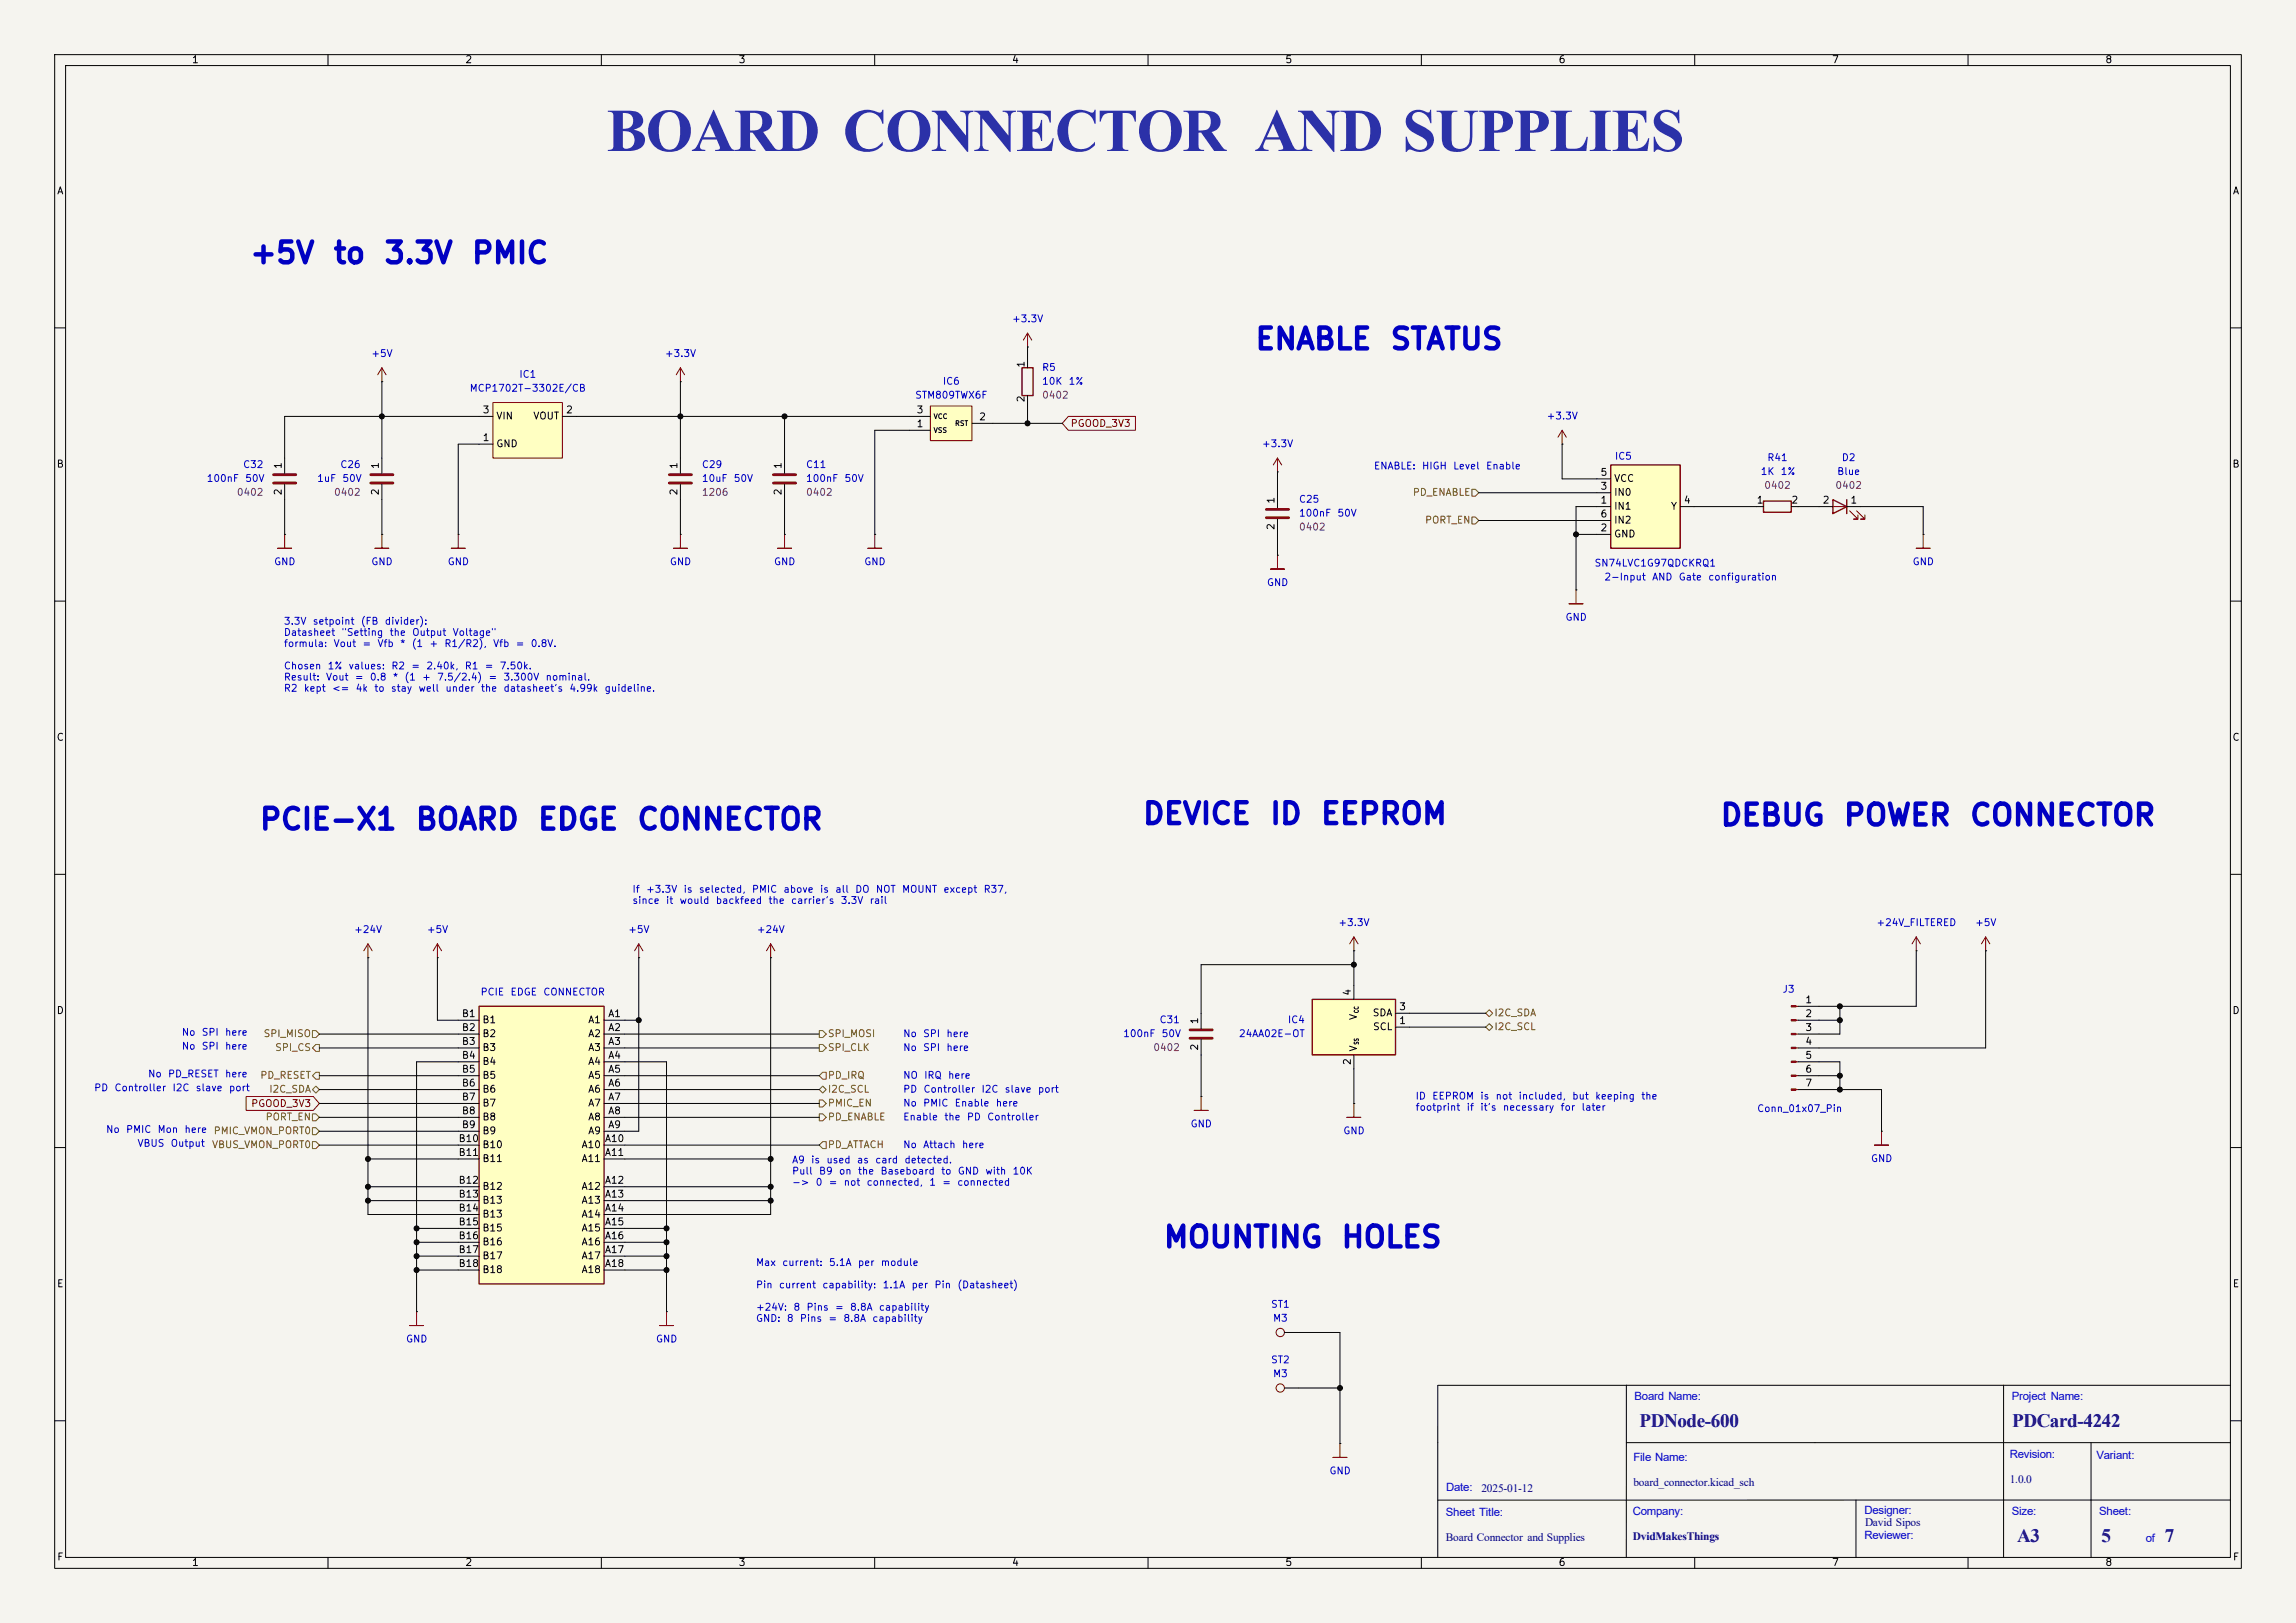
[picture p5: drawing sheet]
<svg xmlns="http://www.w3.org/2000/svg" width="420mm" height="297mm" viewBox="0 0 420 297" stroke-linecap="round" stroke-linejoin="round" font-family="sans-serif">
<defs><g id="words">
<text font-size="11.1" fill="#2b31a8" x="111" y="27.6">BOARD CONNECTOR AND SUPPLIES</text>
<g font-size="3.8" fill="#0000c2">
<text x="45.5" y="49.2">+5V</text>
<text x="60.7" y="49.2">to</text>
<text x="70" y="49.2">3.3V</text>
<text x="86" y="49.2">PMIC</text>
<text x="229.4" y="64.9">ENABLE</text>
<text x="254.1" y="64.9">STATUS</text>
<text x="47.2" y="152.8">PCIE-X1</text>
<text x="75.8" y="152.8">BOARD</text>
<text x="98.1" y="152.8">EDGE</text>
<text x="116.3" y="152.8">CONNECTOR</text>
<text x="208.8" y="151.8">DEVICE</text>
<text x="232" y="151.8">ID</text>
<text x="241.3" y="151.8">EEPROM</text>
<text x="314.5" y="152">DEBUG</text>
<text x="337" y="152">POWER</text>
<text x="360.1" y="152">CONNECTOR</text>
<text x="212.6" y="229.2">MOUNTING</text>
<text x="245.1" y="229.2">HOLES</text>
</g>
<g font-size="3.5" fill="#00007f">
<text x="299.9" y="261.1">PDNode-600</text>
<text x="368.1" y="261.1">PDCard-4242</text>
<text x="369" y="282.1">A3</text>
<text x="384.4" y="282.1">5</text>
<text x="396" y="282.1">7</text>
</g>
<g font-size="2.1" fill="#00f">
<text x="299" y="256.2">Board Name:</text>
<text x="368" y="256.2">Project Name:</text>
<text x="298.8" y="267.4">File Name:</text>
<text x="367.6" y="266.9">Revision:</text>
<text x="383.5" y="267">Variant:</text>
<text x="264.5" y="272.9">Date:</text>
<text x="264.5" y="277.5">Sheet Title:</text>
<text x="298.7" y="277.3">Company:</text>
<text x="341.1" y="281.7">Reviewer:</text>
<text x="341.1" y="277">Designer:</text>
<text x="368" y="277.2">Size:</text>
<text x="384" y="277.2">Sheet:</text>
<text x="392.5" y="282.2">of</text>
</g>
<g font-size="2.1" fill="#00007f">
<text x="271" y="272.9">2025-01-12</text>
<text x="298.8" y="271.9">board_connector.kicad_sch</text>
<text x="367.6" y="271.4">1.0.0</text>
<text x="264.5" y="282">Board Connector and Supplies</text>
<text x="298.7" y="281.8">DvidMakesThings</text>
<text x="341.2" y="279.2">David Sipos</text>
</g>
<g font-size="1.3">
<text x="35" y="11.9">1</text>
<text x="85" y="11.9">2</text>
<text x="135" y="11.9">3</text>
<text x="185" y="11.9">4</text>
<text x="235" y="11.9">5</text>
<text x="285" y="11.9">6</text>
<text x="335" y="11.9">7</text>
<text x="385" y="11.9">8</text>
<text x="10.3" y="35.9">A</text>
<text x="408.3" y="35.9">A</text>
<text x="187.7" y="67.4" transform="rotate(-90 187.7 67.4)">1</text>
<text x="88.2" y="75.9">3</text>
<text x="90.7" y="77.1">VIN</text>
<text x="97.4" y="77.1">VOUT</text>
<text x="103.4" y="75.9">2</text>
<text x="167.6" y="75.9">3</text>
<text x="179" y="77.2">2</text>
<text x="187.7" y="73.7" transform="rotate(-90 187.7 73.7)">2</text>
<text x="88.2" y="81">1</text>
<text x="90.7" y="82.1">GND</text>
<text x="167.6" y="78.5">1</text>
<text x="10.3" y="85.9">B</text>
<text x="51.8" y="85.9" transform="rotate(-90 51.8 85.9)">1</text>
<text x="69.6" y="85.9" transform="rotate(-90 69.6 85.9)">1</text>
<text x="124.2" y="85.9" transform="rotate(-90 124.2 85.9)">1</text>
<text x="143.3" y="85.9" transform="rotate(-90 143.3 85.9)">1</text>
<text x="292.7" y="89.9">3</text>
<text x="292.7" y="87.4">5</text>
<text x="295.1" y="88.5">VCC</text>
<text x="408.2" y="85.9">B</text>
<text x="51.8" y="90.7" transform="rotate(-90 51.8 90.7)">2</text>
<text x="69.6" y="90.7" transform="rotate(-90 69.6 90.7)">2</text>
<text x="124.2" y="90.7" transform="rotate(-90 124.2 90.7)">2</text>
<text x="143.3" y="90.7" transform="rotate(-90 143.3 90.7)">2</text>
<text x="233.4" y="92.3" transform="rotate(-90 233.4 92.3)">1</text>
<text x="292.7" y="92.5">1</text>
<text x="292.7" y="95">6</text>
<text x="295.1" y="93.6">IN1</text>
<text x="295.1" y="91">IN0</text>
<text x="305.5" y="93.6">Y</text>
<text x="307.9" y="92.5">4</text>
<text x="321.2" y="92.5">1</text>
<text x="327.6" y="92.5">2</text>
<text x="333.3" y="92.5">2</text>
<text x="338.4" y="92.5">1</text>
<text x="233.4" y="97.1" transform="rotate(-90 233.4 97.1)">2</text>
<text x="292.7" y="97.5">2</text>
<text x="295.1" y="98.7">GND</text>
<text x="295.1" y="96.1">IN2</text>
<text x="10.3" y="135.9">C</text>
<text x="408.2" y="135.9">C</text>
<text x="10.3" y="185.9">D</text>
<text x="247.4" y="182.3" transform="rotate(-90 247.4 182.3)">4</text>
<text x="255.8" y="185.2">3</text>
<text x="330.1" y="183.9">1</text>
<text x="408.2" y="185.9">D</text>
<text x="84.4" y="186.4">B1</text>
<text x="84.4" y="189">B2</text>
<text x="84.4" y="191.5">B3</text>
<text x="88.1" y="187.6">B1</text>
<text x="88.1" y="190.1">B2</text>
<text x="107.5" y="187.6">A1</text>
<text x="107.5" y="190.1">A2</text>
<text x="111.1" y="186.4">A1</text>
<text x="111.1" y="189">A2</text>
<text x="111.1" y="191.5">A3</text>
<text x="219.5" y="187.5" transform="rotate(-90 219.5 187.5)">1</text>
<text x="248.5" y="186.8" transform="rotate(-90 248.5 186.8)">V</text>
<text x="251" y="186.3">SDA</text>
<text x="251.1" y="188.8">SCL</text>
<text x="255.8" y="187.7">1</text>
<text x="330.1" y="186.4">2</text>
<text x="330.1" y="189">3</text>
<text x="330.1" y="191.5">4</text>
<text x="84.4" y="194.1">B4</text>
<text x="84.4" y="196.6">B5</text>
<text x="88.1" y="192.6">B3</text>
<text x="88.1" y="195.2">B4</text>
<text x="88.1" y="197.7">B5</text>
<text x="107.5" y="192.6">A3</text>
<text x="107.5" y="195.2">A4</text>
<text x="107.5" y="197.7">A5</text>
<text x="111.1" y="194.1">A4</text>
<text x="111.1" y="196.6">A5</text>
<text x="219.5" y="192.3" transform="rotate(-90 219.5 192.3)">2</text>
<text x="247.4" y="195" transform="rotate(-90 247.4 195)">2</text>
<text x="248.5" y="192.5" transform="rotate(-90 248.5 192.5)">V</text>
<text x="330.1" y="194.1">5</text>
<text x="330.1" y="196.6">6</text>
<text x="84.4" y="199.1">B6</text>
<text x="84.4" y="201.7">B7</text>
<text x="88.1" y="200.3">B6</text>
<text x="88.1" y="202.8">B7</text>
<text x="107.5" y="200.3">A6</text>
<text x="107.5" y="202.8">A7</text>
<text x="111.1" y="199.1">A6</text>
<text x="111.1" y="201.7">A7</text>
<text x="330.1" y="199.1">7</text>
<text x="83.8" y="209.3">B10</text>
<text x="84.4" y="204.2">B8</text>
<text x="84.4" y="206.8">B9</text>
<text x="88.1" y="205.3">B8</text>
<text x="88.1" y="207.9">B9</text>
<text x="107.5" y="205.3">A8</text>
<text x="107.5" y="207.9">A9</text>
<text x="110.5" y="209.3">A10</text>
<text x="111.1" y="204.2">A8</text>
<text x="111.1" y="206.8">A9</text>
<text x="83.8" y="211.8">B11</text>
<text x="88.1" y="210.4">B10</text>
<text x="88.1" y="213">B11</text>
<text x="106.3" y="210.4">A10</text>
<text x="106.3" y="213">A11</text>
<text x="110.5" y="211.8">A11</text>
<text x="83.8" y="216.9">B12</text>
<text x="83.8" y="219.5">B13</text>
<text x="83.8" y="222">B14</text>
<text x="88.1" y="218">B12</text>
<text x="88.1" y="220.6">B13</text>
<text x="106.3" y="218">A12</text>
<text x="106.3" y="220.6">A13</text>
<text x="110.5" y="216.9">A12</text>
<text x="110.5" y="219.5">A13</text>
<text x="110.5" y="222">A14</text>
<text x="83.8" y="224.5">B15</text>
<text x="83.8" y="227.1">B16</text>
<text x="88.1" y="223.1">B13</text>
<text x="88.1" y="225.7">B15</text>
<text x="106.3" y="223.1">A14</text>
<text x="106.3" y="225.7">A15</text>
<text x="110.5" y="224.5">A15</text>
<text x="110.5" y="227.1">A16</text>
<text x="83.8" y="229.6">B17</text>
<text x="83.8" y="232.2">B18</text>
<text x="88.1" y="228.2">B16</text>
<text x="88.1" y="230.7">B17</text>
<text x="88.1" y="233.3">B18</text>
<text x="106.3" y="228.2">A16</text>
<text x="106.3" y="230.7">A17</text>
<text x="106.3" y="233.3">A18</text>
<text x="110.5" y="229.6">A17</text>
<text x="110.5" y="232.2">A18</text>
<text x="10.3" y="235.9">E</text>
<text x="408.3" y="235.9">E</text>
<text x="10.3" y="285.9">F</text>
<text x="35" y="286.9">1</text>
<text x="85" y="286.9">2</text>
<text x="135" y="286.9">3</text>
<text x="185" y="286.9">4</text>
<text x="235" y="286.9">5</text>
<text x="285" y="286.9">6</text>
<text x="335" y="286.9">7</text>
<text x="385" y="286.9">8</text>
<text x="408.3" y="285.9">F</text>
</g>
<g font-size="1.3" fill="#0000c2">
<text x="185" y="59.3">+3.3V</text>
<text x="67.8" y="65.6">+5V</text>
<text x="121.5" y="65.6">+3.3V</text>
<text x="85.8" y="72">MCP1702T-3302E/CB</text>
<text x="94.9" y="69.4">IC1</text>
<text x="172.3" y="70.7">IC6</text>
<text x="190.5" y="68.2">R5</text>
<text x="190.5" y="70.7">10K</text>
<text x="195.4" y="70.7">1%</text>
<text x="167.3" y="73.3">STM809TWX6F</text>
<text x="282.8" y="77.1">+3.3V</text>
<text x="230.7" y="82.1">+3.3V</text>
<text x="37.7" y="88.5">100nF</text>
<text x="44.4" y="86">C32</text>
<text x="44.7" y="88.5">50V</text>
<text x="57.9" y="88.5">1uF</text>
<text x="62.1" y="86">C26</text>
<text x="62.5" y="88.5">50V</text>
<text x="128.3" y="86">C29</text>
<text x="128.3" y="88.5">10uF</text>
<text x="134.1" y="88.5">50V</text>
<text x="147.3" y="88.5">100nF</text>
<text x="147.3" y="86">C11</text>
<text x="154.4" y="88.5">50V</text>
<text x="251.2" y="86.2">ENABLE:</text>
<text x="260" y="86.2">HIGH</text>
<text x="265.7" y="86.2">Level</text>
<text x="271.7" y="86.2">Enable</text>
<text x="295.3" y="84.4">IC5</text>
<text x="322" y="87.2">1K</text>
<text x="323.2" y="84.7">R41</text>
<text x="325.6" y="87.2">1%</text>
<text x="335.9" y="87.2">Blue</text>
<text x="336.8" y="84.7">D2</text>
<text x="237.5" y="94.8">100nF</text>
<text x="237.5" y="92.3">C25</text>
<text x="244.5" y="94.8">50V</text>
<text x="50" y="103.7">GND</text>
<text x="67.8" y="103.7">GND</text>
<text x="81.8" y="103.7">GND</text>
<text x="122.4" y="103.7">GND</text>
<text x="141.5" y="103.7">GND</text>
<text x="158" y="103.7">GND</text>
<text x="231.6" y="107.5">GND</text>
<text x="291.6" y="104">SN74LVC1G97QDCKRQ1</text>
<text x="293.4" y="106.5">2-Input</text>
<text x="302.1" y="106.5">AND</text>
<text x="307" y="106.5">Gate</text>
<text x="312.4" y="106.5">configuration</text>
<text x="349.8" y="103.7">GND</text>
<text x="286.3" y="113.9">GND</text>
<text x="51.8" y="114.6">3.3V</text>
<text x="51.8" y="116.7">Datasheet</text>
<text x="51.8" y="118.7">formula:</text>
<text x="57.1" y="114.6">setpoint</text>
<text x="60.9" y="118.7">Vout</text>
<text x="62.4" y="116.7">&quot;Setting</text>
<text x="65.9" y="114.6">(FB</text>
<text x="66.2" y="118.7">=</text>
<text x="68.9" y="118.7">Vfb</text>
<text x="70.3" y="114.6">divider):</text>
<text x="71.2" y="116.7">the</text>
<text x="73.1" y="118.7">*</text>
<text x="75.2" y="118.7">(1</text>
<text x="75.3" y="116.7">Output</text>
<text x="78.4" y="118.7">+</text>
<text x="81.2" y="118.7">R1/R2),</text>
<text x="82.7" y="116.7">Voltage&quot;</text>
<text x="90.1" y="118.7">Vfb</text>
<text x="94.2" y="118.7">=</text>
<text x="97" y="118.7">0.8V.</text>
<text x="51.8" y="122.8">Chosen</text>
<text x="51.8" y="124.8">Result:</text>
<text x="59.5" y="124.8">Vout</text>
<text x="59.8" y="122.8">1%</text>
<text x="63.7" y="122.8">values:</text>
<text x="64.8" y="124.8">=</text>
<text x="67.5" y="124.8">0.8</text>
<text x="71.5" y="122.8">R2</text>
<text x="71.7" y="124.8">*</text>
<text x="73.9" y="124.8">(1</text>
<text x="75.1" y="122.8">=</text>
<text x="77.1" y="124.8">+</text>
<text x="77.9" y="122.8">2.40k,</text>
<text x="79.8" y="124.8">7.5/2.4)</text>
<text x="84.9" y="122.8">R1</text>
<text x="88.6" y="122.8">=</text>
<text x="89.2" y="124.8">=</text>
<text x="91.3" y="122.8">7.50k.</text>
<text x="92" y="124.8">3.300V</text>
<text x="99.7" y="124.8">nominal.</text>
<text x="51.8" y="126.9">R2</text>
<text x="55.5" y="126.9">kept</text>
<text x="60.6" y="126.9">&lt;=</text>
<text x="64.9" y="126.9">4k</text>
<text x="68.4" y="126.9">to</text>
<text x="71.4" y="126.9">stay</text>
<text x="76.4" y="126.9">well</text>
<text x="81.4" y="126.9">under</text>
<text x="87.9" y="126.9">the</text>
<text x="92" y="126.9">datasheet's</text>
<text x="104" y="126.9">4.99k</text>
<text x="110.5" y="126.9">guideline.</text>
<text x="115.6" y="163.7">If</text>
<text x="115.6" y="165.7">since</text>
<text x="118.1" y="163.7">+3.3V</text>
<text x="121.7" y="165.7">it</text>
<text x="124.2" y="165.7">would</text>
<text x="124.9" y="163.7">is</text>
<text x="127.7" y="163.7">selected,</text>
<text x="130.8" y="165.7">backfeed</text>
<text x="137.4" y="163.7">PMIC</text>
<text x="140.5" y="165.7">the</text>
<text x="143.2" y="163.7">above</text>
<text x="144.6" y="165.7">carrier's</text>
<text x="149.9" y="163.7">is</text>
<text x="152.7" y="163.7">all</text>
<text x="153.7" y="165.7">3.3V</text>
<text x="156.3" y="163.7">DO</text>
<text x="159" y="165.7">rail</text>
<text x="160.1" y="163.7">NOT</text>
<text x="164.9" y="163.7">MOUNT</text>
<text x="172.5" y="163.7">except</text>
<text x="179.8" y="163.7">R37,</text>
<text x="64.7" y="171">+24V</text>
<text x="78" y="171">+5V</text>
<text x="114.8" y="171">+5V</text>
<text x="138.3" y="171">+24V</text>
<text x="244.7" y="169.8">+3.3V</text>
<text x="343.1" y="169.8">+24V_FILTERED</text>
<text x="361.2" y="169.8">+5V</text>
<text x="87.8" y="182.5">PCIE</text>
<text x="93.3" y="182.5">EDGE</text>
<text x="99.3" y="182.5">CONNECTOR</text>
<text x="326" y="182">J3</text>
<text x="33.1" y="189.8">No</text>
<text x="36.8" y="189.8">SPI</text>
<text x="41" y="189.8">here</text>
<text x="165.1" y="190.1">No</text>
<text x="168.8" y="190.1">SPI</text>
<text x="173" y="190.1">here</text>
<text x="205.3" y="190.1">100nF</text>
<text x="212" y="187.6">C31</text>
<text x="212.4" y="190.1">50V</text>
<text x="226.5" y="190.1">24AA02E-OT</text>
<text x="235.5" y="187.6">IC4</text>
<text x="27" y="197.5">No</text>
<text x="30.6" y="197.5">PD_RESET</text>
<text x="33.1" y="192.4">No</text>
<text x="36.8" y="192.4">SPI</text>
<text x="41" y="192.4">here</text>
<text x="41" y="197.5">here</text>
<text x="165.1" y="197.7">NO</text>
<text x="165.1" y="192.6">No</text>
<text x="168.8" y="192.6">SPI</text>
<text x="168.9" y="197.7">IRQ</text>
<text x="173" y="192.6">here</text>
<text x="173.3" y="197.7">here</text>
<text x="17.1" y="200">PD</text>
<text x="20.8" y="200">Controller</text>
<text x="31.4" y="200">I2C</text>
<text x="35.7" y="200">slave</text>
<text x="41.8" y="200">port</text>
<text x="165.1" y="202.8">No</text>
<text x="165.1" y="200.3">PD</text>
<text x="168.8" y="202.8">PMIC</text>
<text x="168.8" y="200.3">Controller</text>
<text x="174.5" y="202.8">Enable</text>
<text x="179.4" y="200.3">I2C</text>
<text x="182" y="202.8">here</text>
<text x="183.7" y="200.3">slave</text>
<text x="189.7" y="200.3">port</text>
<text x="258.8" y="201.5">ID</text>
<text x="258.8" y="203.6">footprint</text>
<text x="261.9" y="201.5">EEPROM</text>
<text x="268.2" y="203.6">if</text>
<text x="270.7" y="203.6">it's</text>
<text x="270.7" y="201.5">is</text>
<text x="273.5" y="201.5">not</text>
<text x="274.8" y="203.6">necessary</text>
<text x="277.7" y="201.5">included,</text>
<text x="285.3" y="203.6">for</text>
<text x="287.5" y="201.5">but</text>
<text x="289.2" y="203.6">later</text>
<text x="291.7" y="201.5">keeping</text>
<text x="300.1" y="201.5">the</text>
<text x="321.3" y="203.8">Conn_01x07_Pin</text>
<text x="19.3" y="207.6">No</text>
<text x="22.9" y="207.6">PMIC</text>
<text x="28.7" y="207.6">Mon</text>
<text x="33.6" y="207.6">here</text>
<text x="165.1" y="205.3">Enable</text>
<text x="172.6" y="205.3">the</text>
<text x="176.8" y="205.3">PD</text>
<text x="180.5" y="205.3">Controller</text>
<text x="217.7" y="206.6">GND</text>
<text x="245.6" y="207.9">GND</text>
<text x="25" y="210.2">VBUS</text>
<text x="31.1" y="210.2">Output</text>
<text x="144.8" y="213.2">A9</text>
<text x="144.8" y="215.2">Pull</text>
<text x="148.2" y="213.2">is</text>
<text x="149.7" y="215.2">B9</text>
<text x="151.1" y="213.2">used</text>
<text x="153.4" y="215.2">on</text>
<text x="156.6" y="213.2">as</text>
<text x="156.8" y="215.2">the</text>
<text x="160" y="213.2">card</text>
<text x="161" y="215.2">Baseboard</text>
<text x="165.1" y="210.4">No</text>
<text x="165.3" y="213.2">detected.</text>
<text x="168.8" y="210.4">Attach</text>
<text x="172" y="215.2">to</text>
<text x="175.1" y="215.2">GND</text>
<text x="175.8" y="210.4">here</text>
<text x="180.1" y="215.2">with</text>
<text x="185.1" y="215.2">10K</text>
<text x="342.1" y="213">GND</text>
<text x="144.8" y="217.3">-&gt;</text>
<text x="149.1" y="217.3">0</text>
<text x="151.5" y="217.3">=</text>
<text x="154.2" y="217.3">not</text>
<text x="158.4" y="217.3">connected,</text>
<text x="169.9" y="217.3">1</text>
<text x="172.2" y="217.3">=</text>
<text x="175" y="217.3">connected</text>
<text x="138.2" y="232">Max</text>
<text x="143" y="232">current:</text>
<text x="151.5" y="232">5.1A</text>
<text x="156.8" y="232">per</text>
<text x="161" y="232">module</text>
<text x="138.2" y="236.1">Pin</text>
<text x="142.4" y="236.1">current</text>
<text x="150.3" y="236.1">capability:</text>
<text x="161.3" y="236.1">1.1A</text>
<text x="166.6" y="236.1">per</text>
<text x="170.8" y="236.1">Pin</text>
<text x="175" y="236.1">(Datasheet)</text>
<text x="232.4" y="239.6">ST1</text>
<text x="74.2" y="246">GND</text>
<text x="119.9" y="246">GND</text>
<text x="138.2" y="240.2">+24V:</text>
<text x="138.2" y="242.2">GND:</text>
<text x="143.8" y="242.2">8</text>
<text x="145" y="240.2">8</text>
<text x="146.2" y="242.2">Pins</text>
<text x="147.4" y="240.2">Pins</text>
<text x="151.4" y="242.2">=</text>
<text x="152.6" y="240.2">=</text>
<text x="154.2" y="242.2">8.8A</text>
<text x="155.4" y="240.2">8.8A</text>
<text x="159.5" y="242.2">capability</text>
<text x="160.7" y="240.2">capability</text>
<text x="232.8" y="242.2">M3</text>
<text x="232.4" y="249.8">ST2</text>
<text x="232.8" y="252.3">M3</text>
<text x="243.1" y="270.1">GND</text>
</g>
<g font-size="1.3" fill="#840084">
<text x="190.5" y="73.3">0402</text>
<text x="322.6" y="89.8">0402</text>
<text x="335.6" y="89.8">0402</text>
<text x="43.2" y="91">0402</text>
<text x="61" y="91">0402</text>
<text x="128.3" y="91">1206</text>
<text x="147.3" y="91">0402</text>
<text x="237.5" y="97.4">0402</text>
<text x="210.8" y="192.6">0402</text>
</g>
<g font-size="1.3" fill="#840000">
<text x="195.7" y="78.4">PGOOD_3V3</text>
<text x="45.8" y="202.9">PGOOD_3V3</text>
</g>
<g font-size="1.3" fill="#725600">
<text x="258.3" y="91">PD_ENABLE</text>
<text x="260.6" y="96.1">PORT_EN</text>
<text x="48.1" y="190.1">SPI_MISO</text>
<text x="151.3" y="190.1">SPI_MOSI</text>
<text x="273.2" y="186.3">I2C_SDA</text>
<text x="273.2" y="188.8">I2C_SCL</text>
<text x="47.5" y="197.7">PD_RESET</text>
<text x="50.2" y="192.6">SPI_CS</text>
<text x="151.3" y="192.6">SPI_CLK</text>
<text x="151.3" y="197.7">PD_IRQ</text>
<text x="49.1" y="200.3">I2C_SDA</text>
<text x="151.3" y="200.3">I2C_SCL</text>
<text x="151.3" y="202.8">PMIC_EN</text>
<text x="39" y="207.9">PMIC_VMON_PORT0</text>
<text x="48.5" y="205.3">PORT_EN</text>
<text x="151.3" y="205.3">PD_ENABLE</text>
<text x="38.7" y="210.4">VBUS_VMON_PORT0</text>
<text x="151.3" y="210.4">PD_ATTACH</text>
</g>
<g font-size=".9">
<text x="170.7" y="76.9">VCC</text>
<text x="170.7" y="79.4">VSS</text>
<text x="174.6" y="78.1">RST</text>
</g>
<g font-size=".8">
<text x="248.7" y="185.5" transform="rotate(-90 248.7 185.5)">CC</text>
<text x="248.7" y="191.2" transform="rotate(-90 248.7 191.2)">SS</text>
</g>
</g></defs>
<path d="M0 0h420v297h-420z" fill="#f5f4ef" stroke="#f5f4ef" stroke-width=".18"/>
<g fill="none" stroke="#000" stroke-width=".18">
<path d="M10 10h400v277h-400zM12 12h396v273h-396zM60 10v2M110 10v2M160 10v2M210 10v2M260 10v2M310 10v2M360 10v2M10 60h2M188 63.5h.1M408 60h2"/>
<path d="M83.8 97.8h.1M124.5 83.8v2.8M124.5 88.6v2.8M143.5 83.8v2.8M143.5 88.6v2.8M233.7 86.4h.1M321.3 92.7h1.3M327.7 92.7h1.2M332.7 92.7h2.6M337.8 92.7h2.6M10 110h2M408 110h2"/>
<path d="M10 160h2M408 160h2M350.5 174h.1M363.2 174h.1M219.7 185.4v2.8M219.7 190.2v2.8M10 210h2M408 210h2M263 253.5v31.5M297.5 253.5v10.5M366.5 253.5v31.5M408 253.5h-144.9"/>
<path d="M10 260h2M297.5 264h110.5M297.5 264v21M339.5 274.5v10.5M382.5 264v21M408 260h2M408 274.5h-144.9M60 285v2M110 285v2M160 285v2M210 285v2M260 285v2"/>
<path d="M310 285v2M360 285v2"/>
</g>
<path d="M122.4 86.9h4.1M122.4 88.4h4.1M141.5 86.9h4M141.5 88.4h4M217.7 188.5h4M217.7 190h4" fill="none" stroke="#840000" stroke-width=".51"/>
<g fill="none" stroke="#840000" stroke-width=".18">
<path d="M188 61l-.8 1.2M188 61l.7 1.2M188 61v2.5M83.8 97.8v2.5h1.3h-2.6h1.3M233.7 83.8l.7 1.3M233.7 83.8l-.8 1.3M233.7 83.8v2.6M335.3 92.7h2.5M338.3 93.5l1.6 1.5h-.8h.8v-.8M339.6 93.5l1.5 1.5h-.7h.7v-.8M350.5 171.5l-.7 1.2M350.5 171.5l.8 1.2"/>
<path d="M350.5 171.5v2.5M363.2 171.5l-.7 1.2M363.2 171.5l.8 1.2M363.2 171.5v2.5"/>
</g>
<path d="M322.6 91.7h5.1v2h-5.1zM335.3 91.4l2.5 1.3-2.5 1.3zM337.8 91.4v2.6" fill="none" stroke="#840000" stroke-width=".25"/>
<path d="M294.6 85.1h12.7v15.2h-12.7z" fill="#ffffc2"/>
<path d="M186.9 67.3h2.1v5.1h-2.1zM294.6 85.1h12.7v15.2h-12.7z" fill="none" stroke="#840000" stroke-width=".25"/>
<g fill="none" stroke="#000" stroke-width=".18">
<path d="M69.8 69.9h.1M124.5 69.9h.1M188 66v1.3M188 72.4v1.3M52.1 97.8h.1M69.8 97.8h.1M69.8 83.8v2.8M69.8 88.6v2.8M124.5 97.8h.1M143.5 97.8h.1M160 97.8h.1M285.7 81.3h.1"/>
<path d="M292.1 92.7h2.5M292.1 97.8h2.5M292.1 90.2h2.5M292.1 87.6h2.5M292.1 95.3h2.5M307.3 92.7h2.6M351.8 97.8h.1M288.3 108h.1M141 175.3h.1M247.6 201.9h.1M344.2 207h.1"/>
</g>
<g fill="none" stroke="#840000" stroke-width=".18">
<path d="M69.8 67.3l-.7 1.3M69.8 67.3l.8 1.3M69.8 67.3v2.6M124.5 67.3l-.8 1.3M124.5 67.3l.7 1.3M124.5 67.3v2.6M285.7 78.7l-.7 1.3M285.7 78.7l.8 1.3M285.7 78.7v2.6M52.1 97.8v2.5h1.2h-2.5h1.3M69.8 97.8v2.5h1.3h-2.5h1.2M124.5 97.8v2.5h1.2h-2.5h1.3"/>
<path d="M143.5 97.8v2.5h1.3h-2.6h1.3M160 97.8v2.5h1.3h-2.6h1.3M351.8 97.8v2.5h1.3h-2.6h1.3M288.3 108v2.5h1.3h-2.6h1.3M141 172.7l-.8 1.3M141 172.7l.7 1.3M141 172.7v2.6M247.6 201.9v2.6h1.3h-2.5h1.2M344.2 207v2.6h1.2h-2.5h1.3"/>
</g>
<path d="M67.8 86.9h4.1M67.8 88.4h4.1" fill="none" stroke="#840000" stroke-width=".51"/>
<path d="M170.2 74.3h7.6v6.3h-7.6z" fill="#ffffc2"/>
<path d="M170.2 74.3h7.6v6.3h-7.6zM233.7 101.6v2.5h1.2h-2.5h1.3" fill="none" stroke="#840000" stroke-width=".18"/>
<path d="M166.4 78.7h3.8M166.4 76.2h3.8M177.8 77.5h3.8M233.7 90.2v2.8M233.7 95v2.8M233.7 101.6h.1" fill="none" stroke="#000" stroke-width=".18"/>
<path d="M231.6 93.2h4.1M231.6 94.7h4.1" fill="none" stroke="#840000" stroke-width=".51"/>
<path d="M90.2 73.7h12.7v10.1h-12.7z" fill="#ffffc2"/>
<g fill="none" stroke="#840000" stroke-width=".18">
<path d="M90.2 73.7h12.7v10.1h-12.7zM67.3 172.7l-.8 1.3M67.3 172.7l.8 1.3M67.3 172.7v2.6M80 172.7l-.8 1.3M80 172.7l.8 1.3M80 172.7v2.6M247.6 171.5l-.7 1.2M247.6 171.5l.8 1.2M247.6 171.5v2.5M245.1 264.2v2.5h1.3h-2.6h1.3"/>
<circle cx="234.2" cy="254" r=".76"/>
<circle cx="234.2" cy="243.8" r=".76"/>
</g>
<path d="M87.6 76.2h2.6M102.9 76.2h2.5M52.1 83.8v2.8M52.1 88.6v2.8M87.6 81.3h2.6M67.3 175.3h.1M80 175.3h.1M247.6 174h.1M234.9 243.8h2.6M234.9 254h2.6M245.1 264.2h.1" fill="none" stroke="#000" stroke-width=".18"/>
<path d="M50 86.9h4.1M50 88.4h4.1" fill="none" stroke="#840000" stroke-width=".51"/>
<path d="M240 182.9h15.3v10.1h-15.3z" fill="#ffffc2"/>
<path d="M240 182.9h15.3v10.1h-15.3z" fill="none" stroke="#840000" stroke-width=".25"/>
<path d="M247.6 180.3v2.6M247.6 193v2.6M255.3 188h2.5M255.3 185.4h2.5M76.2 240h.1" fill="none" stroke="#000" stroke-width=".18"/>
<path d="M76.2 240v2.6h1.3h-2.6h1.3" fill="none" stroke="#840000" stroke-width=".18"/>
<path d="M87.6 184.2h22.9v50.7h-22.9z" fill="#ffffc2"/>
<path d="M87.6 184.2h22.9v50.7h-22.9z" fill="none" stroke="#840000" stroke-width=".25"/>
<g fill="none" stroke="#000" stroke-width=".18">
<path d="M69.8 69.9v13.9M87.6 76.2h-35.5v7.6M105.4 76.2h61M124.5 69.9v13.9M143.5 76.2v7.6M166.4 78.7h-6.4v19.1M181.6 77.5h12.7M188 63.5v2.5M188 73.7v3.8M52.1 91.4v6.4M69.8 91.4v6.4M87.6 81.3h-3.8v16.5"/>
<path d="M124.5 91.4v6.4M143.5 91.4v6.4M233.7 86.4v3.8M233.7 97.8v3.8M270.5 95.3h21.6M270.5 90.2h21.6M285.7 81.3v6.3h6.4M288.3 97.8h3.8M292.1 92.7h-3.8v15.3M309.9 92.7h11.4M328.9 92.7h3.8M340.4 92.7h11.4v5.1"/>
<path d="M67.3 175.3v46.9h20.3M80 175.3v11.4h7.6M116.8 175.3h.1M116.8 175.3v31.7h-6.3M141 175.3v46.9h-30.5M247.6 174v6.3M247.6 176.5h-27.9v8.9M350.5 174v10.2h-21.6M363.2 174v17.8h-34.3M58.4 189.2h29.2M58.4 191.8h29.2M58.4 196.9h29.2"/>
<path d="M58.4 199.4h29.2M87.6 194.3h-11.4v45.7M110.5 186.7h6.3M110.5 189.2h39.4M110.5 191.8h39.4M110.5 194.3h11.4v45.7M110.5 196.9h39.4M110.5 199.4h39.4M219.7 193v7.7M247.6 195.6v6.3M257.8 185.4h14M257.8 188h14"/>
<path d="M328.9 186.7h7.6M328.9 194.3h7.6v5.1M328.9 196.9h7.6M328.9 199.4h15.3v7.6M336.5 184.2v5h-7.6M58.4 201.9h29.2M58.4 204.5h29.2M58.4 207h29.2M58.4 209.6h29.2M67.3 212.1h20.3M67.3 217.2h20.3M67.3 219.7h20.3"/>
<path d="M110.5 201.9h39.4M110.5 204.5h39.4M110.5 209.6h39.4M110.5 212.1h30.5M110.5 217.2h30.5M110.5 219.7h30.5M219.7 200.7h.1M76.2 224.8h11.4M76.2 227.3h11.4M76.2 229.9h11.4M76.2 232.4h11.4M110.5 224.8h11.4"/>
<path d="M110.5 227.3h11.4M110.5 229.9h11.4M110.5 232.4h11.4M121.9 240h.1M237.5 243.8h7.6v20.4M237.5 254h7.6"/>
</g>
<g fill="#840000" stroke="#840000" stroke-width=".18">
<path d="M327.7 184h.8v.3h-.8z"/>
<path d="M327.7 186.6h.8v.2h-.8z"/>
<path d="M327.7 189.1h.8v.3h-.8z"/>
<path d="M327.7 191.6h.8v.3h-.8z"/>
<path d="M327.7 194.2h.8v.2h-.8z"/>
<path d="M327.7 196.7h.8v.3h-.8z"/>
<path d="M327.7 199.3h.8v.2h-.8z"/>
</g>
<g fill="none" stroke="#840000" stroke-width=".18">
<path d="M195.4 76.2h12.3v2.5h-12.3l-1.1-1.2zM116.8 172.7l-.7 1.3M116.8 172.7l.8 1.3M116.8 172.7v2.6M328.5 184.2h.4M328.5 186.7h.4M328.5 189.2h.4M328.5 191.8h.4M328.5 194.3h.4M328.5 196.9h.4M328.5 199.4h.4M45 200.7h12.3l1.1 1.2-1.1 1.3h-12.3z"/>
<path d="M219.7 200.7v2.5h1.3h-2.6h1.3M121.9 240v2.6h1.3h-2.6h1.3"/>
</g>
<g fill="none" stroke="#725600" stroke-width=".18">
<path d="M269.2 89.5h.7l.6 .7-.6 .6h-.7zM269.2 94.6h.7l.6 .7-.6 .6h-.7zM57.1 188.6h.7l.6 .6-.6 .7h-.7zM57.1 199.4l.7-.6 .6 .6-.6 .6zM57.8 191.1h.6v1.3h-.6l-.7-.6zM57.8 196.2h.6v1.3h-.6l-.7-.6zM149.9 188.6h.6l.6 .6-.6 .7h-.6zM149.9 191.1h.6l.6 .7-.6 .6h-.6zM149.9 199.4l.6-.6 .6 .6-.6 .6zM150.5 196.2h.6v1.3h-.6l-.6-.6zM271.8 185.4l.6-.6 .6 .6-.6 .7zM271.8 188l.6-.7 .6 .7-.6 .6z"/>
<path d="M57.1 208.9h.7l.6 .7-.6 .6h-.7zM57.1 203.8h.7l.6 .7-.6 .6h-.7zM57.1 206.4h.7l.6 .6-.6 .6h-.7zM149.9 203.8h.6l.6 .7-.6 .6h-.6zM149.9 201.3h.6l.6 .6-.6 .7h-.6zM150.5 208.9h.6v1.3h-.6l-.6-.6z"/>
</g>
<g fill="#000" stroke="#000" stroke-width=".18">
<circle cx="69.8" cy="76.2" r=".46"/>
<circle cx="124.5" cy="76.2" r=".46"/>
<circle cx="143.5" cy="76.2" r=".46"/>
<circle cx="188" cy="77.5" r=".46"/>
<circle cx="288.3" cy="97.8" r=".46"/>
<circle cx="247.6" cy="176.5" r=".46"/>
<circle cx="116.8" cy="186.7" r=".46"/>
<circle cx="336.5" cy="199.4" r=".46"/>
<circle cx="336.5" cy="186.7" r=".46"/>
<circle cx="336.5" cy="184.2" r=".46"/>
<circle cx="336.5" cy="196.9" r=".46"/>
<circle cx="67.3" cy="219.7" r=".46"/>
<circle cx="67.3" cy="217.2" r=".46"/>
<circle cx="67.3" cy="212.1" r=".46"/>
<circle cx="141" cy="219.7" r=".46"/>
<circle cx="141" cy="212.1" r=".46"/>
<circle cx="141" cy="217.2" r=".46"/>
<circle cx="76.2" cy="232.4" r=".46"/>
<circle cx="76.2" cy="227.3" r=".46"/>
<circle cx="76.2" cy="224.8" r=".46"/>
<circle cx="76.2" cy="229.9" r=".46"/>
<circle cx="121.9" cy="232.4" r=".46"/>
<circle cx="121.9" cy="227.3" r=".46"/>
<circle cx="121.9" cy="229.9" r=".46"/>
<circle cx="121.9" cy="224.8" r=".46"/>
<circle cx="245.1" cy="254" r=".46"/>
</g>
<use href="#words"/>
</svg>
